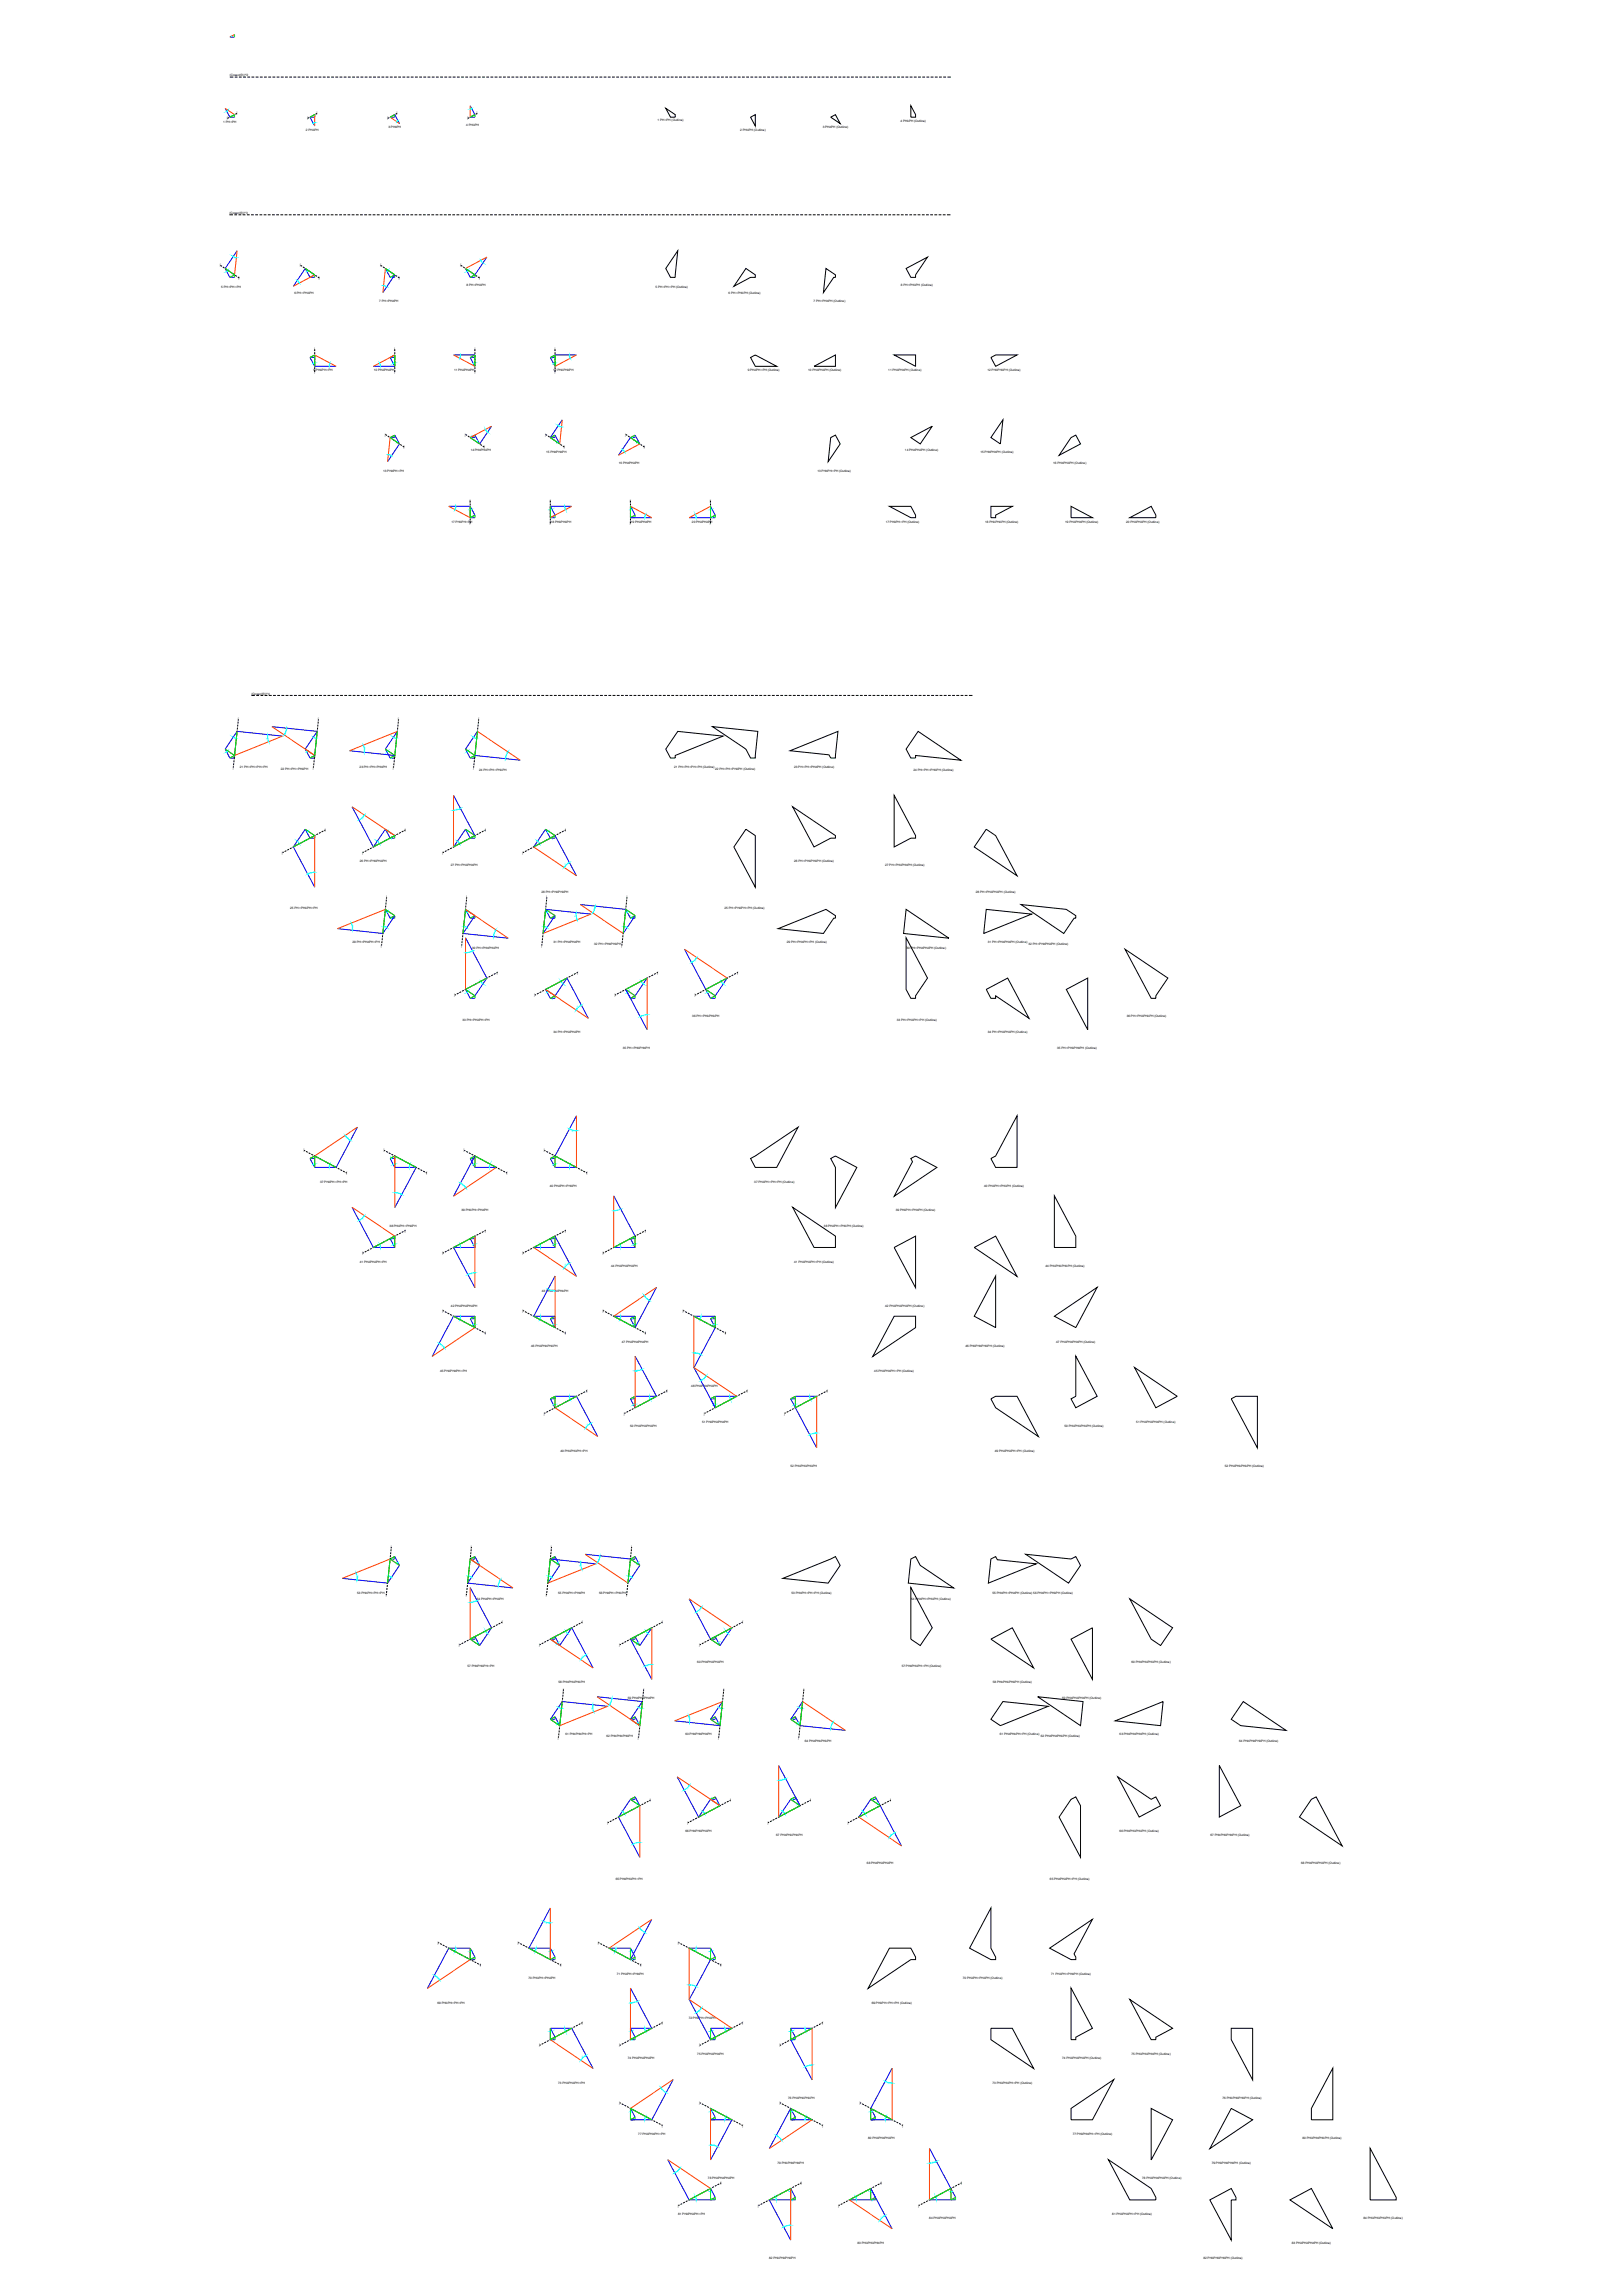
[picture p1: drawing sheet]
<svg xmlns="http://www.w3.org/2000/svg" width="841mm" height="1189mm" viewBox="0 0 841 1189" stroke-linecap="round" stroke-linejoin="round" font-family="sans-serif">
<defs><g id="words">
<g font-size="1.6">
<text x="119" y="40">(Cosec(Θ))^2</text>
<text x="122" y="59">⌡</text>
<text x="164" y="59">⌡</text>
<text x="205" y="59">⌡</text>
<text x="247" y="59">⌡</text>
<text x="116" y="64">1 PH∞PH</text>
<text x="117" y="62">⌠</text>
<text x="159" y="62">⌠</text>
<text x="200" y="62">⌠</text>
<text x="242" y="65">4 PHòPH</text>
<text x="242" y="62">⌠</text>
<text x="341" y="63">1 PH∞PH (Outline)</text>
<text x="467" y="63">4 PHòPH (Outline)</text>
<text x="159" y="68">2 PHóPH</text>
<text x="201" y="66">3 PHöPH</text>
<text x="384" y="68">2 PHóPH (Outline)</text>
<text x="426" y="66">3 PHöPH (Outline)</text>
<text x="119" y="111">(Cosec(Θ))^3</text>
<text x="114" y="138">⌠</text>
<text x="155" y="138">⌠</text>
<text x="197" y="138">⌠</text>
<text x="238" y="138">⌠</text>
<text x="115" y="149">5 PH∞PH∞PH</text>
<text x="124" y="145">⌡</text>
<text x="165" y="145">⌡</text>
<text x="207" y="145">⌡</text>
<text x="242" y="148">8 PH∞PHòPH</text>
<text x="248" y="145">⌡</text>
<text x="340" y="149">5 PH∞PH∞PH (Outline)</text>
<text x="467" y="148">8 PH∞PHòPH (Outline)</text>
<text x="153" y="152">6 PH∞PHóPH</text>
<text x="378" y="152">6 PH∞PHóPH (Outline)</text>
<text x="196" y="157">7 PH∞PHöPH</text>
<text x="422" y="157">7 PH∞PHöPH (Outline)</text>
<text x="163" y="182">⌡</text>
<text x="204" y="182">⌡</text>
<text x="246" y="182">⌡</text>
<text x="287" y="182">⌡</text>
<text x="162" y="192">9 PHóPH∞PH</text>
<text x="163" y="193">⌠</text>
<text x="194" y="192">10 PHóPHóPH</text>
<text x="204" y="193">⌠</text>
<text x="235" y="192">11 PHóPHöPH</text>
<text x="246" y="193">⌠</text>
<text x="287" y="192">12 PHóPHòPH</text>
<text x="287" y="193">⌠</text>
<text x="387" y="192">9 PHóPH∞PH (Outline)</text>
<text x="419" y="192">10 PHóPHóPH (Outline)</text>
<text x="460" y="192">11 PHóPHöPH (Outline)</text>
<text x="512" y="192">12 PHóPHòPH (Outline)</text>
<text x="199" y="226">⌡</text>
<text x="241" y="226">⌡</text>
<text x="282" y="226">⌡</text>
<text x="324" y="226">⌡</text>
<text x="209" y="232">⌠</text>
<text x="244" y="234">14 PHöPHóPH</text>
<text x="251" y="232">⌠</text>
<text x="292" y="232">⌠</text>
<text x="334" y="232">⌠</text>
<text x="469" y="234">14 PHöPHóPH (Outline)</text>
<text x="283" y="235">15 PHöPHöPH</text>
<text x="508" y="235">15 PHöPHöPH (Outline)</text>
<text x="198" y="245">13 PHöPH∞PH</text>
<text x="321" y="240">16 PHöPHòPH</text>
<text x="424" y="245">13 PHöPH∞PH (Outline)</text>
<text x="546" y="240">16 PHöPHòPH (Outline)</text>
<text x="243" y="260">⌠</text>
<text x="285" y="260">⌠</text>
<text x="326" y="260">⌠</text>
<text x="368" y="260">⌠</text>
<text x="234" y="271">17 PHòPH∞PH</text>
<text x="243" y="272">⌡</text>
<text x="285" y="272">⌡</text>
<text x="285" y="271">18 PHòPHóPH</text>
<text x="326" y="272">⌡</text>
<text x="327" y="271">19 PHòPHöPH</text>
<text x="359" y="271">20 PHòPHòPH</text>
<text x="368" y="272">⌡</text>
<text x="459" y="271">17 PHòPH∞PH (Outline)</text>
<text x="510" y="271">18 PHòPHóPH (Outline)</text>
<text x="552" y="271">19 PHòPHöPH (Outline)</text>
<text x="584" y="271">20 PHòPHòPH (Outline)</text>
<text x="130" y="360">(Cosec(Θ))^4</text>
<text x="123" y="373">⌠</text>
<text x="165" y="373">⌠</text>
<text x="206" y="373">⌠</text>
<text x="248" y="373">⌠</text>
<text x="120" y="398">⌡</text>
<text x="124" y="398">21 PH∞PH∞PH∞PH</text>
<text x="146" y="399">22 PH∞PH∞PHóPH</text>
<text x="162" y="398">⌡</text>
<text x="186" y="398">23 PH∞PH∞PHöPH</text>
<text x="203" y="398">⌡</text>
<text x="245" y="398">⌡</text>
<text x="248" y="400">24 PH∞PH∞PHòPH</text>
<text x="349" y="398">21 PH∞PH∞PH∞PH (Outline)</text>
<text x="371" y="399">22 PH∞PH∞PHóPH (Outline)</text>
<text x="411" y="398">23 PH∞PH∞PHöPH (Outline)</text>
<text x="473" y="400">24 PH∞PH∞PHòPH (Outline)</text>
<text x="168" y="431">⌡</text>
<text x="210" y="431">⌡</text>
<text x="251" y="431">⌡</text>
<text x="293" y="431">⌡</text>
<text x="146" y="442">⌠</text>
<text x="187" y="442">⌠</text>
<text x="229" y="442">⌠</text>
<text x="270" y="442">⌠</text>
<text x="186" y="447">26 PH∞PHóPHóPH</text>
<text x="234" y="449">27 PH∞PHóPHöPH</text>
<text x="412" y="447">26 PH∞PHóPHóPH (Outline)</text>
<text x="459" y="449">27 PH∞PHóPHöPH (Outline)</text>
<text x="200" y="466">⌡</text>
<text x="241" y="466">⌡</text>
<text x="281" y="463">28 PH∞PHóPHòPH</text>
<text x="283" y="466">⌡</text>
<text x="324" y="466">⌡</text>
<text x="506" y="463">28 PH∞PHóPHòPH (Outline)</text>
<text x="150" y="471">25 PH∞PHóPH∞PH</text>
<text x="375" y="471">25 PH∞PHóPH∞PH (Outline)</text>
<text x="183" y="489">29 PH∞PHöPH∞PH</text>
<text x="197" y="491">⌠</text>
<text x="239" y="491">⌠</text>
<text x="280" y="491">⌠</text>
<text x="287" y="489">31 PH∞PHöPHöPH</text>
<text x="308" y="490">32 PH∞PHöPHòPH</text>
<text x="322" y="491">⌠</text>
<text x="408" y="489">29 PH∞PHöPH∞PH (Outline)</text>
<text x="512" y="489">31 PH∞PHöPHöPH (Outline)</text>
<text x="533" y="490">32 PH∞PHöPHòPH (Outline)</text>
<text x="245" y="492">30 PH∞PHöPHóPH</text>
<text x="470" y="492">30 PH∞PHöPHóPH (Outline)</text>
<text x="257" y="505">⌠</text>
<text x="299" y="505">⌠</text>
<text x="340" y="505">⌠</text>
<text x="382" y="505">⌠</text>
<text x="235" y="516">⌡</text>
<text x="277" y="516">⌡</text>
<text x="318" y="516">⌡</text>
<text x="360" y="516">⌡</text>
<text x="359" y="527">36 PH∞PHòPHòPH</text>
<text x="584" y="527">36 PH∞PHòPHòPH (Outline)</text>
<text x="240" y="529">33 PH∞PHòPH∞PH</text>
<text x="465" y="529">33 PH∞PHòPH∞PH (Outline)</text>
<text x="287" y="536">34 PH∞PHòPHóPH</text>
<text x="512" y="536">34 PH∞PHòPHóPH (Outline)</text>
<text x="323" y="544">35 PH∞PHòPHöPH</text>
<text x="548" y="544">35 PH∞PHòPHöPH (Outline)</text>
<text x="157" y="597">⌡</text>
<text x="199" y="597">⌡</text>
<text x="240" y="597">⌡</text>
<text x="282" y="597">⌡</text>
<text x="179" y="609">⌠</text>
<text x="221" y="609">⌠</text>
<text x="262" y="609">⌠</text>
<text x="304" y="609">⌠</text>
<text x="166" y="613">37 PHóPH∞PH∞PH</text>
<text x="285" y="615">40 PHóPH∞PHòPH</text>
<text x="391" y="613">37 PHóPH∞PH∞PH (Outline)</text>
<text x="510" y="615">40 PHóPH∞PHòPH (Outline)</text>
<text x="239" y="628">39 PHóPH∞PHöPH</text>
<text x="464" y="628">39 PHóPH∞PHöPH (Outline)</text>
<text x="202" y="636">38 PHóPH∞PHóPH</text>
<text x="427" y="636">38 PHóPH∞PHóPH (Outline)</text>
<text x="210" y="638">⌡</text>
<text x="251" y="638">⌡</text>
<text x="293" y="638">⌡</text>
<text x="334" y="638">⌡</text>
<text x="187" y="650">⌠</text>
<text x="229" y="650">⌠</text>
<text x="270" y="650">⌠</text>
<text x="312" y="650">⌠</text>
<text x="186" y="654">41 PHóPHóPH∞PH</text>
<text x="317" y="656">44 PHóPHóPHòPH</text>
<text x="412" y="654">41 PHóPHóPH∞PH (Outline)</text>
<text x="542" y="656">44 PHóPHóPHòPH (Outline)</text>
<text x="281" y="669">43 PHóPHóPHöPH</text>
<text x="234" y="677">42 PHóPHóPHóPH</text>
<text x="459" y="677">42 PHóPHóPHóPH (Outline)</text>
<text x="229" y="680">⌠</text>
<text x="270" y="680">⌠</text>
<text x="312" y="680">⌠</text>
<text x="354" y="680">⌠</text>
<text x="251" y="692">⌡</text>
<text x="293" y="692">⌡</text>
<text x="322" y="696">47 PHóPHöPHöPH</text>
<text x="334" y="692">⌡</text>
<text x="376" y="692">⌡</text>
<text x="547" y="696">47 PHóPHöPHöPH (Outline)</text>
<text x="275" y="698">46 PHóPHöPHóPH</text>
<text x="500" y="698">46 PHóPHöPHóPH (Outline)</text>
<text x="228" y="711">45 PHóPHöPH∞PH</text>
<text x="453" y="711">45 PHóPHöPH∞PH (Outline)</text>
<text x="358" y="719">48 PHóPHöPHòPH</text>
<text x="304" y="721">⌠</text>
<text x="345" y="721">⌠</text>
<text x="387" y="721">⌠</text>
<text x="428" y="721">⌠</text>
<text x="282" y="733">⌡</text>
<text x="323" y="733">⌡</text>
<text x="364" y="737">51 PHóPHòPHöPH</text>
<text x="365" y="733">⌡</text>
<text x="406" y="733">⌡</text>
<text x="589" y="737">51 PHóPHòPHöPH (Outline)</text>
<text x="327" y="739">50 PHóPHòPHóPH</text>
<text x="552" y="739">50 PHóPHòPHóPH (Outline)</text>
<text x="291" y="752">49 PHóPHòPH∞PH</text>
<text x="516" y="752">49 PHóPHòPH∞PH (Outline)</text>
<text x="410" y="760">52 PHóPHòPHòPH</text>
<text x="635" y="760">52 PHóPHòPHòPH (Outline)</text>
<text x="202" y="802">⌡</text>
<text x="244" y="802">⌡</text>
<text x="285" y="802">⌡</text>
<text x="327" y="802">⌡</text>
<text x="185" y="826">53 PHöPH∞PH∞PH</text>
<text x="200" y="827">⌠</text>
<text x="241" y="827">⌠</text>
<text x="283" y="827">⌠</text>
<text x="289" y="826">55 PHöPH∞PHöPH</text>
<text x="310" y="826">56 PHöPH∞PHòPH</text>
<text x="324" y="827">⌠</text>
<text x="410" y="826">53 PHöPH∞PH∞PH (Outline)</text>
<text x="514" y="826">55 PHöPH∞PHöPH (Outline) 56 PHöPH∞PHòPH (Outline)</text>
<text x="247" y="829">54 PHöPH∞PHóPH</text>
<text x="472" y="829">54 PHöPH∞PHóPH (Outline)</text>
<text x="260" y="841">⌠</text>
<text x="301" y="841">⌠</text>
<text x="343" y="841">⌠</text>
<text x="384" y="841">⌠</text>
<text x="238" y="853">⌡</text>
<text x="279" y="853">⌡</text>
<text x="321" y="853">⌡</text>
<text x="362" y="853">⌡</text>
<text x="242" y="864">57 PHöPHóPH∞PH</text>
<text x="361" y="862">60 PHöPHóPHòPH</text>
<text x="467" y="864">57 PHöPHóPH∞PH (Outline)</text>
<text x="586" y="862">60 PHöPHóPHòPH (Outline)</text>
<text x="289" y="872">58 PHöPHóPHóPH</text>
<text x="514" y="872">58 PHöPHóPHóPH (Outline)</text>
<text x="292" y="876">⌠</text>
<text x="325" y="880">59 PHöPHóPHöPH</text>
<text x="333" y="876">⌠</text>
<text x="375" y="876">⌠</text>
<text x="416" y="876">⌠</text>
<text x="550" y="880">59 PHöPHóPHöPH (Outline)</text>
<text x="293" y="899">61 PHöPHöPH∞PH</text>
<text x="355" y="899">63 PHöPHöPHöPH</text>
<text x="518" y="899">61 PHöPHöPH∞PH (Outline)</text>
<text x="580" y="899">63 PHöPHöPHöPH (Outline)</text>
<text x="289" y="901">⌡</text>
<text x="314" y="900">62 PHöPHöPHóPH</text>
<text x="330" y="901">⌡</text>
<text x="372" y="901">⌡</text>
<text x="413" y="901">⌡</text>
<text x="417" y="903">64 PHöPHöPHòPH</text>
<text x="539" y="900">62 PHöPHöPHóPH (Outline)</text>
<text x="642" y="903">64 PHöPHöPHòPH (Outline)</text>
<text x="337" y="933">⌡</text>
<text x="378" y="933">⌡</text>
<text x="420" y="933">⌡</text>
<text x="461" y="933">⌡</text>
<text x="314" y="945">⌠</text>
<text x="356" y="945">⌠</text>
<text x="397" y="945">⌠</text>
<text x="439" y="945">⌠</text>
<text x="355" y="950">66 PHöPHòPHóPH</text>
<text x="402" y="952">67 PHöPHòPHöPH</text>
<text x="580" y="950">66 PHöPHòPHóPH (Outline)</text>
<text x="627" y="952">67 PHöPHòPHöPH (Outline)</text>
<text x="449" y="966">68 PHöPHòPHòPH</text>
<text x="674" y="966">68 PHöPHòPHòPH (Outline)</text>
<text x="319" y="974">65 PHöPHòPH∞PH</text>
<text x="544" y="974">65 PHöPHòPH∞PH (Outline)</text>
<text x="227" y="1007">⌠</text>
<text x="268" y="1007">⌠</text>
<text x="310" y="1007">⌠</text>
<text x="351" y="1007">⌠</text>
<text x="249" y="1019">⌡</text>
<text x="290" y="1019">⌡</text>
<text x="332" y="1019">⌡</text>
<text x="373" y="1019">⌡</text>
<text x="274" y="1025">70 PHòPH∞PHóPH</text>
<text x="320" y="1023">71 PHòPH∞PHöPH</text>
<text x="499" y="1025">70 PHòPH∞PHóPH (Outline)</text>
<text x="545" y="1023">71 PHòPH∞PHöPH (Outline)</text>
<text x="227" y="1038">69 PHòPH∞PH∞PH</text>
<text x="452" y="1038">69 PHòPH∞PH∞PH (Outline)</text>
<text x="301" y="1049">⌠</text>
<text x="343" y="1049">⌠</text>
<text x="357" y="1046">72 PHòPH∞PHòPH</text>
<text x="384" y="1049">⌠</text>
<text x="426" y="1049">⌠</text>
<text x="279" y="1061">⌡</text>
<text x="321" y="1061">⌡</text>
<text x="362" y="1061">⌡</text>
<text x="404" y="1061">⌡</text>
<text x="325" y="1067">74 PHòPHóPHóPH</text>
<text x="361" y="1065">75 PHòPHóPHöPH</text>
<text x="550" y="1067">74 PHòPHóPHóPH (Outline)</text>
<text x="586" y="1065">75 PHòPHóPHöPH (Outline)</text>
<text x="289" y="1080">73 PHòPHóPH∞PH</text>
<text x="514" y="1080">73 PHòPHóPH∞PH (Outline)</text>
<text x="321" y="1090">⌡</text>
<text x="362" y="1090">⌡</text>
<text x="404" y="1090">⌡</text>
<text x="408" y="1088">76 PHòPHóPHòPH</text>
<text x="445" y="1090">⌡</text>
<text x="633" y="1088">76 PHòPHóPHòPH (Outline)</text>
<text x="343" y="1102">⌠</text>
<text x="384" y="1102">⌠</text>
<text x="426" y="1102">⌠</text>
<text x="467" y="1102">⌠</text>
<text x="331" y="1106">77 PHòPHöPH∞PH</text>
<text x="450" y="1108">80 PHòPHöPHòPH</text>
<text x="556" y="1106">77 PHòPHöPH∞PH (Outline)</text>
<text x="675" y="1108">80 PHòPHöPHòPH (Outline)</text>
<text x="403" y="1121">79 PHòPHöPHöPH</text>
<text x="628" y="1121">79 PHòPHöPHöPH (Outline)</text>
<text x="367" y="1129">78 PHòPHöPHóPH</text>
<text x="373" y="1132">⌡</text>
<text x="415" y="1132">⌡</text>
<text x="456" y="1132">⌡</text>
<text x="498" y="1132">⌡</text>
<text x="592" y="1129">78 PHòPHöPHóPH (Outline)</text>
<text x="351" y="1144">⌠</text>
<text x="393" y="1144">⌠</text>
<text x="434" y="1144">⌠</text>
<text x="476" y="1144">⌠</text>
<text x="351" y="1148">81 PHòPHòPH∞PH</text>
<text x="482" y="1150">84 PHòPHòPHòPH</text>
<text x="576" y="1148">81 PHòPHòPH∞PH (Outline)</text>
<text x="707" y="1150">84 PHòPHòPHòPH (Outline)</text>
<text x="444" y="1163">83 PHòPHòPHöPH</text>
<text x="669" y="1163">83 PHòPHòPHöPH (Outline)</text>
<text x="399" y="1171">82 PHòPHòPHóPH</text>
<text x="624" y="1171">82 PHòPHòPHóPH (Outline)</text>
</g>
<g font-size=".9" fill="#0ff">
<text x="139" y="383" transform="rotate(-99 139 383)">28°</text>
<text x="148" y="380" transform="rotate(-72 148 380)">28°</text>
<text x="189" y="387" transform="rotate(83 189 387)">28°</text>
<text x="262" y="391" transform="rotate(111 262 391)">28°</text>
<text x="188" y="424" transform="rotate(139 188 424)">28°</text>
<text x="236" y="420" transform="rotate(-14 236 420)">28°</text>
<text x="293" y="448" transform="rotate(-41 293 448)">28°</text>
<text x="162" y="452" transform="rotate(166 162 452)">28°</text>
<text x="308" y="472" transform="rotate(-70 308 472)">28°</text>
<text x="183" y="480" transform="rotate(81 183 480)">28°</text>
<text x="298" y="475" transform="rotate(-99 298 475)">28°</text>
<text x="256" y="483" transform="rotate(110 256 483)">28°</text>
<text x="242" y="494" transform="rotate(-15 242 494)">28°</text>
<text x="360" y="497" transform="rotate(139 360 497)">28°</text>
<text x="299" y="522" transform="rotate(-42 299 522)">28°</text>
<text x="334" y="526" transform="rotate(166 334 526)">28°</text>
<text x="297" y="586" transform="rotate(-167 297 586)">28°</text>
<text x="179" y="590" transform="rotate(41 179 590)">28°</text>
<text x="241" y="615" transform="rotate(-138 241 615)">28°</text>
<text x="206" y="618" transform="rotate(14 206 618)">28°</text>
<text x="319" y="628" transform="rotate(-15 319 628)">28°</text>
<text x="188" y="631" transform="rotate(139 188 631)">28°</text>
<text x="245" y="660" transform="rotate(167 245 660)">28°</text>
<text x="293" y="656" transform="rotate(-41 293 656)">28°</text>
<text x="286" y="669" transform="rotate(-167 286 669)">28°</text>
<text x="334" y="673" transform="rotate(42 334 673)">28°</text>
<text x="230" y="698" transform="rotate(-138 230 698)">28°</text>
<text x="361" y="701" transform="rotate(14 361 701)">28°</text>
<text x="330" y="711" transform="rotate(-13 330 711)">28°</text>
<text x="365" y="714" transform="rotate(138 365 714)">28°</text>
<text x="304" y="739" transform="rotate(-41 304 739)">28°</text>
<text x="422" y="743" transform="rotate(167 422 743)">28°</text>
<text x="310" y="809" transform="rotate(-72 310 809)">28°</text>
<text x="301" y="812" transform="rotate(-99 301 812)">28°</text>
<text x="185" y="816" transform="rotate(83 185 816)">28°</text>
<text x="259" y="820" transform="rotate(110 259 820)">28°</text>
<text x="245" y="831" transform="rotate(-13 245 831)">28°</text>
<text x="363" y="834" transform="rotate(138 363 834)">28°</text>
<text x="302" y="859" transform="rotate(-41 302 859)">28°</text>
<text x="336" y="863" transform="rotate(165 336 863)">28°</text>
<text x="307" y="886" transform="rotate(-97 307 886)">28°</text>
<text x="317" y="883" transform="rotate(-70 317 883)">28°</text>
<text x="357" y="890" transform="rotate(83 357 890)">28°</text>
<text x="431" y="893" transform="rotate(108 431 893)">28°</text>
<text x="405" y="923" transform="rotate(-15 405 923)">28°</text>
<text x="357" y="926" transform="rotate(138 357 926)">28°</text>
<text x="461" y="951" transform="rotate(-42 461 951)">28°</text>
<text x="330" y="955" transform="rotate(167 330 955)">28°</text>
<text x="284" y="997" transform="rotate(-166 284 997)">28°</text>
<text x="332" y="1000" transform="rotate(41 332 1000)">28°</text>
<text x="227" y="1025" transform="rotate(-139 227 1025)">28°</text>
<text x="358" y="1029" transform="rotate(13 358 1029)">28°</text>
<text x="328" y="1038" transform="rotate(-15 328 1038)">28°</text>
<text x="363" y="1042" transform="rotate(138 363 1042)">28°</text>
<text x="302" y="1067" transform="rotate(-43 302 1067)">28°</text>
<text x="419" y="1070" transform="rotate(166 419 1070)">28°</text>
<text x="461" y="1080" transform="rotate(-167 461 1080)">28°</text>
<text x="343" y="1083" transform="rotate(42 343 1083)">28°</text>
<text x="404" y="1108" transform="rotate(-138 404 1108)">28°</text>
<text x="369" y="1112" transform="rotate(14 369 1112)">28°</text>
<text x="483" y="1121" transform="rotate(-14 483 1121)">28°</text>
<text x="352" y="1125" transform="rotate(139 352 1125)">28°</text>
<text x="457" y="1150" transform="rotate(-41 457 1150)">28°</text>
<text x="408" y="1153" transform="rotate(167 408 1153)">28°</text>
</g>
<g font-size=".4" fill="#0ff">
<text x="122" y="134" transform="rotate(-160 122 134)">28°</text>
<text x="249" y="135" transform="rotate(48 249 135)">28°</text>
<text x="155" y="146" transform="rotate(-132 155 146)">28°</text>
<text x="199" y="148" transform="rotate(20 199 148)">28°</text>
<text x="239" y="185" transform="rotate(-75 239 185)">28°</text>
<text x="295" y="185" transform="rotate(-101 295 185)">28°</text>
<text x="171" y="189" transform="rotate(102 171 189)">28°</text>
<text x="197" y="189" transform="rotate(78 197 189)">28°</text>
<text x="290" y="221" transform="rotate(-160 290 221)">28°</text>
<text x="252" y="223" transform="rotate(48 252 223)">28°</text>
<text x="323" y="234" transform="rotate(-129 323 234)">28°</text>
<text x="202" y="236" transform="rotate(23 202 236)">28°</text>
<text x="236" y="264" transform="rotate(-78 236 264)">28°</text>
<text x="293" y="264" transform="rotate(-106 293 264)">28°</text>
<text x="334" y="267" transform="rotate(101 334 267)">28°</text>
<text x="361" y="267" transform="rotate(75 361 267)">28°</text>
<text x="122" y="383" transform="rotate(-160 122 383)">28°</text>
<text x="163" y="383" transform="rotate(-160 163 383)">28°</text>
<text x="205" y="383" transform="rotate(-160 205 383)">28°</text>
<text x="246" y="383" transform="rotate(-160 246 383)">28°</text>
<text x="155" y="437" transform="rotate(-132 155 437)">28°</text>
<text x="196" y="437" transform="rotate(-132 196 437)">28°</text>
<text x="238" y="437" transform="rotate(-129 238 437)">28°</text>
<text x="279" y="437" transform="rotate(-132 279 437)">28°</text>
<text x="199" y="480" transform="rotate(20 199 480)">28°</text>
<text x="241" y="480" transform="rotate(20 241 480)">28°</text>
<text x="282" y="480" transform="rotate(21 282 480)">28°</text>
<text x="324" y="480" transform="rotate(20 324 480)">28°</text>
<text x="249" y="509" transform="rotate(48 249 509)">28°</text>
<text x="291" y="509" transform="rotate(48 291 509)">28°</text>
<text x="332" y="509" transform="rotate(48 332 509)">28°</text>
<text x="374" y="509" transform="rotate(48 374 509)">28°</text>
<text x="171" y="604" transform="rotate(102 171 604)">28°</text>
<text x="212" y="604" transform="rotate(106 212 604)">28°</text>
<text x="254" y="604" transform="rotate(106 254 604)">28°</text>
<text x="295" y="604" transform="rotate(102 295 604)">28°</text>
<text x="197" y="645" transform="rotate(78 197 645)">28°</text>
<text x="239" y="645" transform="rotate(74 239 645)">28°</text>
<text x="280" y="645" transform="rotate(78 280 645)">28°</text>
<text x="322" y="645" transform="rotate(78 322 645)">28°</text>
<text x="239" y="683" transform="rotate(-74 239 683)">28°</text>
<text x="280" y="683" transform="rotate(-78 280 683)">28°</text>
<text x="322" y="683" transform="rotate(-78 322 683)">28°</text>
<text x="363" y="683" transform="rotate(-74 363 683)">28°</text>
<text x="295" y="725" transform="rotate(-102 295 725)">28°</text>
<text x="337" y="725" transform="rotate(-106 337 725)">28°</text>
<text x="378" y="725" transform="rotate(-106 378 725)">28°</text>
<text x="420" y="725" transform="rotate(-102 420 725)">28°</text>
<text x="202" y="817" transform="rotate(20 202 817)">28°</text>
<text x="243" y="817" transform="rotate(20 243 817)">28°</text>
<text x="285" y="817" transform="rotate(20 285 817)">28°</text>
<text x="326" y="817" transform="rotate(20 326 817)">28°</text>
<text x="252" y="846" transform="rotate(48 252 846)">28°</text>
<text x="293" y="846" transform="rotate(48 293 846)">28°</text>
<text x="335" y="846" transform="rotate(48 335 846)">28°</text>
<text x="376" y="846" transform="rotate(48 376 846)">28°</text>
<text x="290" y="885" transform="rotate(-160 290 885)">28°</text>
<text x="332" y="885" transform="rotate(-160 332 885)">28°</text>
<text x="373" y="885" transform="rotate(-160 373 885)">28°</text>
<text x="415" y="885" transform="rotate(-160 415 885)">28°</text>
<text x="323" y="939" transform="rotate(-129 323 939)">28°</text>
<text x="365" y="939" transform="rotate(-132 365 939)">28°</text>
<text x="406" y="939" transform="rotate(-132 406 939)">28°</text>
<text x="448" y="939" transform="rotate(-132 448 939)">28°</text>
<text x="236" y="1011" transform="rotate(-78 236 1011)">28°</text>
<text x="278" y="1011" transform="rotate(-74 278 1011)">28°</text>
<text x="319" y="1011" transform="rotate(-78 319 1011)">28°</text>
<text x="361" y="1011" transform="rotate(-74 361 1011)">28°</text>
<text x="293" y="1052" transform="rotate(-105 293 1052)">28°</text>
<text x="334" y="1052" transform="rotate(-101 334 1052)">28°</text>
<text x="376" y="1052" transform="rotate(-105 376 1052)">28°</text>
<text x="417" y="1052" transform="rotate(-105 417 1052)">28°</text>
<text x="334" y="1097" transform="rotate(101 334 1097)">28°</text>
<text x="376" y="1097" transform="rotate(105 376 1097)">28°</text>
<text x="417" y="1097" transform="rotate(105 417 1097)">28°</text>
<text x="459" y="1097" transform="rotate(101 459 1097)">28°</text>
<text x="361" y="1139" transform="rotate(74 361 1139)">28°</text>
<text x="402" y="1139" transform="rotate(74 402 1139)">28°</text>
<text x="444" y="1139" transform="rotate(78 444 1139)">28°</text>
<text x="485" y="1139" transform="rotate(74 485 1139)">28°</text>
</g>
</g></defs>
<!-- layer: BASE -->
<g fill="none" stroke="#00f" stroke-width=".52">
<path d="M119 19h3M117 56l2 5h3M205 59l2 5M244 55l2 4M163 61h-2l2 4M202 61h3M244 61h2M123 130l-6 9 2 5h3M200 139l2 5h3M241 139l3 5h2M252 133l-6 9M163 144h-2l-3-5-6 9"/>
<path d="M205 142l-7 10M163 185h-2l2 5h11M205 185h-3l3 5h-12M235 184h11M246 185h-2l2 5M288 185h-3l3 5M288 184h11M291 218l-6 9h3M202 227h3M205 225l2 5-6 9M244 227h2M255 221l-6 9-3-5"/>
<path d="M288 225l2 5M329 227h-2l-7 9M329 225l3 5M233 262h11l2 5M244 268h2M285 268h3M296 262h-11l3 5M327 268h11M327 262l2 5M357 268h14M368 262l3 5M141 377l23 2-6 9 3 5h2"/>
<path d="M206 379l-6 9 2 5h3M247 379l-6 9 3 5h2M146 381l-23-2-6 9 2 5h3M181 389l24 3M246 392l24 2M182 418l11 21 7-9 2 4h3M235 412l11 21M163 434h-2l-3-4-6 9 11 21M246 434h-2l-3-4-6 9M288 434h-3l-2-4-6 9M288 433l11 21M200 471l2 5h3"/>
<path d="M205 475l-7 9-23-3M241 471l3 5h2M246 475l-6 9 23 2M288 475l-7 9M301 469l23 2 3 5h2M306 474l-23-3 2 5h3M329 475l-6 9M241 486l11 21-6 9M355 492l13 25h3M241 513l3 4h2M283 513l2 4h3M288 516l6-9 11 21"/>
<path d="M329 517h-2l-3-4 11 21M335 507l-6 9M377 507l-6 9M299 578l-11 21M185 584l-11 21h-11l-2-5h2M246 599l-11 21M205 600h-3l3 5h11l-11 21M246 600h-2l2 5h11M288 600h-3l3 5h11M318 620l11 21M182 626l11 21h12l-3-5h3M246 642h-2l2 5h-11l11 20"/>
<path d="M288 642h-3l3 5h-11M288 641l11 20M329 642h-2l2 5h-11M288 661l-11 21h11M340 667l-11 21-2-5h2M246 683h-2l2 5M246 682h-11l-11 21M288 683h-3l3 5M318 682h11M360 682h11M371 683h-3l3 5-11 21M329 703l11 21h-11"/>
<path d="M360 709l11 21-3-5h3M288 725h-3l3 5M288 724h11l11 21M329 725h-2l2 5M371 724h11M412 725h-2l13 25M412 724h11M202 808h3M205 807l2 4-6 9-24-2M244 808h2M246 807l3 4-7 9 24 3M288 808h-3l24 2"/>
<path d="M288 807l2 4-6 9M303 806l26 2M329 807l3 4-7 9M244 823l11 21-6 9-3-5M357 829l11 20h3M244 849h2M285 849h3M288 848l2 5 6-9 11 20M329 849h-2l11 21M338 844l-6 9-3-5M379 844l-6 9-2-5M309 879l24 3-6 9h2"/>
<path d="M288 890l2 4M315 884l-24-2-6 9h3M329 890l3 4M371 890l2 4-23-2M374 882l-6 9h3M412 890l3 4 23 3M416 882l-6 9h2M403 915l12 21-3-5M329 933h-2l-7 9 12 21M329 931l3 5M351 921l11 21 6-9h3M371 931l2 5"/>
<path d="M412 933h-2l-7 9M454 933h-3l-6 9M454 931l13 26M285 989l-11 21h11l3 4M338 995l-11 21h2M244 1016h2M246 1014l-2-4h-11l-12 21M285 1016h3M316 1010h11l2 4M357 1010h11l3 4M371 1016h-3l-11 20M327 1030l11 21h-11l2 5"/>
<path d="M357 1036l11 21h3M285 1057h3M288 1056l-3-5h11l11 21M327 1057h2M379 1051h-11l3 5M412 1057h-2l11 21M421 1051h-11l2 5M349 1078l-11 21h-11M462 1072l-11 21 3 4M327 1093l2 4M368 1099h11l-11 20M368 1093l3 4"/>
<path d="M410 1099h11M412 1097l-2-4-11 21M451 1099h11M346 1119l11 21h14M482 1113l13 26M368 1134l3 5M410 1134l2 5M454 1139l-3-5 11 21M412 1140h-13l11 21M440 1140h14M482 1140h13"/>
</g>
<!-- layer: HYPOTENUSE -->
<g fill="none" stroke="#ff3f00" stroke-width=".52">
<path d="M122 18l-3 1M117 56l5 3-3 2M205 59l-3 2 5 3M244 55v6l2-2M161 61l2-2v6M117 139l5 3M123 130l-1 12M158 139l5 3-11 6M252 133l-11 6 5 3-2 2M122 142l-3 2M202 144l3-2-5-3-2 13M163 184v6"/>
<path d="M163 184l-2 1M163 184l11 6M205 184l-3 1M205 184v6M205 184l-12 6M235 184l11 6v-6l-2 1M299 184l-11 6v-6l-3 1M291 218l-1 12-5-3 3-2M202 227l5 3M202 227l-1 12M205 225l-3 2M244 227l5 3"/>
<path d="M246 225l-2 2M255 221l-11 6M329 225l-2 2 5 3-12 6M233 262l11 6M244 262v6M246 267l-2 1M285 262v6l11-6M329 267l-2 1v-6l11 6M371 267l-3 1v-6l-11 6M123 379l-1 13M141 377l22 15M164 379l-1 13"/>
<path d="M117 388l5 4M122 392l-3 1M146 381l-24 11M163 392l-2 1M181 389l25-10-1 13M200 388l5 4M205 392l-3 1M241 388l5 4M246 392l-2 1M246 392l1-13 23 15M182 418l23 15M235 412v27l11-6-5-3"/>
<path d="M158 430l5 3M163 433v27M163 433l-11 6M200 430l5 3M205 433l-3 1M205 433l-12 6M283 430l5 3-11 6 22 15M200 471l5 4-3 1M200 471l-2 13M200 471l-25 10M246 475l-2 1M301 469l22 15 1-13 5 4-2 1"/>
<path d="M306 474l-25 10 2-13 5 4-3 1M240 484l1-13 22 15M241 486v27M355 492l22 15-11 6 5 3-3 1M241 513l5 3-2 1M252 507l-11 6M283 513l5 3-3 1M283 513l22 15M294 507l-11 6M327 517l2-1-5-3 11-6v27M299 578v27l-11-6M163 599v6"/>
<path d="M163 599l-2 1M163 599l11 6M185 584l-22 15M205 599v27M205 599l-3 1M205 599l11 6M246 599v6M246 599l-2 1M246 599l11 6-22 15M288 599v6M288 599l-3 1M318 620v27l11-6"/>
<path d="M182 626l23 15M205 641v6M205 641l-3 1M205 641l-12 6M235 647l11-6v26M288 647v-6l-11 6 22 14M329 641l-2 1M329 641v6M288 661v27l-11-6M340 667l-22 15 11 6v-6l-2 1M235 682l11 6M244 683l2-1v6"/>
<path d="M246 688l-22 15M288 682l-3 1M368 683l3-1v6l-11-6v27M329 703v27l11-6M360 709l22 15-11 6v-6l-3 1M285 725l3-1v6M288 730l22 15M299 724l-11 6M329 724l-2 1M410 725l2-1v6l11-6v26M202 808l-1 12M202 808l5 3"/>
<path d="M202 808l-25 10M205 807l-3 1M244 808l5 3M244 808l-2 12M244 808l22 15M246 807l-2 1M285 808l5 3M285 808l-1 12 25-10M288 807l-3 1M303 806l22 14 2-12M327 808l5 3M329 807l-2 1"/>
<path d="M244 823v26M357 829l22 15-11 5 5 4M244 849l5 4M255 844l-11 5M285 849l5 4M285 849l22 15M296 844l-11 5M327 849l5 4M327 849l11-5v26M329 848l-2 1M309 879l23 15 1-12M288 890l-3 1 5 3"/>
<path d="M291 882l-1 12M315 884l-25 10M329 890l-2 1M371 890l-3 1 5 3 1-12-24 10M412 890l-2 1 5 3 1-12 22 15M403 915v27l12-6-5-3 2-2M329 931l-2 2 5 3M332 936l-12 6M332 936v27M351 921l22 15-11 6M371 931l-3 2M454 931l-3 2 5 3-11 6 22 15"/>
<path d="M285 989v27M338 995l-22 15 11 6M233 1010l11 6M244 1010v6M244 1016l-23 15M246 1014l-2 2M274 1010l11 6M288 1014l-3 2M327 1010v6M329 1014l-2 2M368 1010v6M368 1016l-11-6v26"/>
<path d="M371 1014l-3 2M327 1030v27M357 1036l22 15-11 6M285 1051v6M285 1057l22 15M288 1056l-3 1M296 1051l-11 6M329 1056l-2 1M338 1051l-11 6M368 1051v6M371 1056l-3 1M410 1051v6"/>
<path d="M410 1057l11-6v27M412 1056l-2 1M349 1078l-22 15M462 1072v27l-11-6v6l3-2M327 1093v6l2-2M327 1093l11 6M371 1097l-3 2M379 1099l-11-6v26M412 1097l-2 2v-6l11 6-22 15M346 1119l22 15M482 1113v27l11-6v6l2-1M368 1134v6l3-1"/>
<path d="M368 1134l-11 6M412 1139l-2 1M454 1139l-3 1v-6l-11 6 22 15M399 1140l11-6v27"/>
</g>
<!-- layer: PERPENDICULAR -->
<g fill="none" stroke="#0f0" stroke-width=".52">
<path d="M122 18v1M119 61l3-2v2M161 61l2-2v2M202 61l3-2v2M244 61l2-2v2M117 139l5 3M158 139l5 3M200 139l5 3M241 139l5 3M122 142v2M122 142l-3 2M163 142v2"/>
<path d="M163 142l-2 2M205 142v2M205 142l-3 2M246 142v2M246 142l-2 2M161 185l2-1v6M202 185l3-1v6M244 185l2-1v6M285 185l3-1v6M205 227v-2l-3 2 5 3M246 227v-2l-2 2 5 3M288 227v-2l-3 2 5 3"/>
<path d="M329 227v-2l-2 2 5 3M244 262v6l2-1v1M285 262v6l3-1v1M327 262v6l2-1v1M368 262v6l3-1v1M123 379l-1 13M164 379l-1 13M206 379l-1 13M247 379l-1 13M117 388l5 4M122 392v1M122 392l-3 1"/>
<path d="M158 388l5 4M163 392v1M163 392l-2 1M200 388l5 4M205 392v1M205 392l-3 1M241 388l5 4M246 392v1M246 392l-2 1M158 430l5 3M163 433v1M163 433l-11 6"/>
<path d="M200 430l5 3M205 433v1M205 433l-3 1M205 433l-12 6M241 430l5 3M246 433v1M246 433l-11 6M283 430l5 3M288 433v1M288 433l-11 6M205 475v1M205 475l-3 1"/>
<path d="M205 475l-5-4-2 13M246 475v1M246 475l-2 1M246 475l-5-4-1 13M288 475v1M288 475l-3 1M288 475l-5-4-2 13M329 475v1M329 475l-2 1M329 475l-5-4-1 13M246 516v1M246 516l-2 1"/>
<path d="M252 507l-11 6 5 3M288 516v1M288 516l-3 1M294 507l-11 6 5 3M329 516v1M329 516l-2 1M335 507l-11 6 5 3M371 516v1M371 516l-3 1M377 507l-11 6 5 3M163 599v6M163 599l-2 1"/>
<path d="M163 599l11 6M205 599v6M205 599l-3 1M205 599l11 6M246 599v6M246 599l-2 1M246 599l11 6M288 599v6M288 599l-3 1M288 599l11 6M205 641v6M205 641l-3 1"/>
<path d="M205 641l-12 6M235 647l11-6v6M277 647l11-6v6M329 641v6M329 641l-2 1M329 641l-11 6M235 682l11 6v-6l-2 1M277 682l11 6v-6l-3 1M318 682l11 6v-6l-2 1M360 682l11 6v-6l-3 1M299 724l-11 6v-6l-3 1M340 724l-11 6v-6l-2 1"/>
<path d="M382 724l-11 6v-6l-3 1M423 724l-11 6v-6l-2 1M202 808l3-1v1M202 808l-1 12M202 808l5 3M244 808l2-1v1M244 808l5 3M244 808l-2 12M285 808l3-1v1M285 808l5 3M285 808l-1 12M327 808l2-1v1"/>
<path d="M327 808l5 3M327 808l-2 12M246 848v1M255 844l-11 5 5 4M288 848v1M296 844l-11 5 5 4M327 849l2-1v1M327 849l5 4M338 844l-11 5M371 848v1M379 844l-11 5 5 4M291 882l-1 12-5-3 3-1v1"/>
<path d="M333 882l-1 12-5-3 2-1v1M374 882l-1 12-5-3 3-1v1M416 882l-1 12-5-3 2-1v1M329 933v-2l-2 2 5 3-12 6M371 933v-2l-3 2 5 3-11 6M412 933v-2l-2 2 5 3-12 6M454 933v-2l-3 2 5 3-11 6M233 1010l11 6M244 1016l2-2v2M244 1010v6M274 1010l11 6M285 1016l3-2v2"/>
<path d="M285 1010v6M316 1010l11 6M327 1016l2-2v2M327 1010v6M357 1010l11 6M368 1016l3-2v2M368 1010v6M285 1057l3-1v1M285 1051v6M296 1051l-11 6M327 1057l2-1v1M327 1051v6"/>
<path d="M338 1051l-11 6M368 1057l3-1v1M368 1051v6M379 1051l-11 6M410 1057l2-1v1M410 1051v6M421 1051l-11 6M329 1099v-2l-2 2v-6l11 6M371 1099v-2l-3 2v-6l11 6M412 1099v-2l-2 2v-6l11 6M454 1099v-2l-3 2v-6l11 6M357 1140l11-6v6l3-1v1"/>
<path d="M399 1140l11-6v6l2-1v1M440 1140l11-6v6l3-1v1M482 1140l11-6v6l2-1v1"/>
</g>
<!-- layer: 0 -->
<g fill="none" stroke="#0ff" stroke-width=".52">
<path d="M120 19h.1M118 57v1M244 56h.1M120 60v1M161 60v1M163 64h-1M203 60v1M206 63h.1M244 60v1M121 133h1M249 135l1 1M118 140v1"/>
<path d="M120 143v1M154 145l1 1M160 140l-1 1M161 143v1M199 148h1M201 140v1M203 143v1M243 140l-1 1M244 143v1M161 185h.1M163 188h-1M171 188v2"/>
<path d="M197 188v2M203 185h.1M204 188h.1M239 184l-1 1M244 185h.1M246 188h-1M286 185h.1M288 188h-1M295 184v1M201 236h2M203 226v1M206 229h.1"/>
<path d="M244 226v1M248 229h-1M252 223l1 1M286 226v1M289 229h.1M290 221h1M323 233l1 1M327 226l1 1M331 229h-1M236 263v1M244 264h.1M244 268h.1"/>
<path d="M286 264h-1M286 268h.1M293 263v1M327 264h.1M327 268h1M334 267v1M360 267l1 1M369 264h-1M369 268h.1M149 378l-1 2M118 389v1M120 393h.1"/>
<path d="M121 382l1 1M139 381v3M160 389l-1 1M161 393h.1M163 382l1 1M188 387l1 2M201 389v1M203 393h.1M204 382l1 1M243 389l-1 1M244 393h.1M246 382l1 1"/>
<path d="M263 390l-1 3M238 419l-2 1M154 436l1 1M160 431h-1M161 434h.1M189 423l-2 2M196 436l1 1M201 431h.1M203 434h.1M237 436l1 1M243 431h-1M244 434h.1"/>
<path d="M279 436l1 1M284 431h.1M286 434h.1M163 452l-3 1M295 447l-2 2M182 479l1 3M201 472v1M203 476h.1M243 472l-1 1M244 476h.1M284 472v1M286 476h.1"/>
<path d="M299 473v3M308 470l-1 3M326 472l-1 1M327 476h1M199 480l1 1M241 480l1 1M244 493l-2 1M257 482l-1 3M282 480l1 1M324 480l1 1M361 497l-2 1M243 514h-1"/>
<path d="M244 517h.1M249 509l1 1M284 514h.1M286 517h.1M291 509l1 1M326 514h-1M327 517h1M332 509l1 1M367 514h.1M369 517h.1M374 509l1 1M301 521l-2 2"/>
<path d="M335 526l-3 1M179 589l2 2M296 585l2 1M161 600h.1M163 603h-1M171 604v1M203 600h.1M204 603h.1M205 618l3 1M212 604v1M239 613l2 2M244 600h.1"/>
<path d="M246 603h-1M254 604v1M286 600h.1M288 603h-1M295 604v1M189 630l-2 2M321 627h-2M197 645v1M203 642h.1M204 645h.1M238 645l1 1M244 642h.1"/>
<path d="M246 660h-3M246 645h-1M280 645v1M286 642h.1M288 645h-1M295 655l-2 2M321 645l1 1M327 642h1M329 645h-1M285 668l2 1M334 672l2 2M228 696l2 2"/>
<path d="M239 682l-1 2M244 683h.1M246 686h-1M280 682v2M286 683h.1M288 686h-1M322 682l-1 2M327 683h1M329 686h-1M363 682v2M369 683h.1M371 686h-1"/>
<path d="M332 710h-2M360 701l3 1M366 713l-2 2M286 725h.1M288 728h-1M295 724v1M306 738l-2 2M327 725h1M329 728h-1M337 724v1M369 725h.1M371 728h-1"/>
<path d="M378 724v1M410 725h1M412 728h-1M420 724v1M423 743h-3M185 816v2M201 817h2M203 808h.1M206 810h.1M243 817h1M244 808h.1M248 810h-1"/>
<path d="M259 819l-1 3M285 817h1M286 808h.1M289 810h.1M301 810v3M311 807l-1 2M326 817h1M327 808h1M331 810h-1M247 830h-3M363 833l-2 2M244 849h.1"/>
<path d="M248 851l-1 1M252 846h1M286 849h.1M289 851v1M293 846h1M303 858l-2 2M327 849h1M331 851l-1 1M335 846h1M369 849h.1M372 851v1M376 846h1"/>
<path d="M337 863h-2M286 891h.1M289 893h.1M290 885h1M307 884l1 3M317 881l-1 2M327 891h1M331 893h-1M331 885h1M357 889v3M369 891h.1M372 893h.1"/>
<path d="M373 885h1M410 891h1M414 893h-1M414 885h1M431 893l-1 2M323 939l1 1M327 932h1M331 934l-1 1M357 926l-2 1M364 939l1 1M369 932h.1M372 934v1"/>
<path d="M406 939l1 1M407 922l-3 1M410 932h1M414 934l-1 1M447 939l1 1M452 932h.1M455 934v1M331 955h-3M463 950l-2 2M282 996h3M332 999l2 2M236 1010v1"/>
<path d="M244 1011h.1M244 1015h.1M278 1010l-1 1M286 1011h-1M286 1015h.1M319 1010v1M327 1011h.1M327 1015h1M361 1010l-1 1M369 1011h-1M369 1015h.1M226 1024l2 2"/>
<path d="M330 1037l-3 1M358 1029h2M286 1053h-1M286 1057h.1M293 1051v2M327 1053h.1M327 1057h1M334 1051v2M363 1041l-2 2M369 1053h-1M369 1057h.1M376 1051v2"/>
<path d="M410 1053h.1M410 1057h1M417 1051l1 2M303 1065l-2 2M420 1070l-2 1M459 1079l3 1M327 1094h.1M327 1098l1 1M334 1097v1M343 1082l2 2M369 1094h-1M369 1098v1"/>
<path d="M376 1097v1M410 1094h.1M410 1098l1 1M418 1097l-1 1M452 1094h-1M452 1098v1M459 1097v1M369 1112h2M403 1107l2 2M352 1124l-2 2M360 1139l1 1M369 1136h-1"/>
<path d="M369 1140h.1M402 1139v1M410 1136h.1M410 1140h1M443 1139l1 1M452 1136h-1M452 1140h.1M485 1120l-3 1M485 1139v1M493 1136h.1M493 1140h1M409 1153l-2 1"/>
<path d="M458 1148l-2 2"/>
</g>
<g fill="#0ff" stroke="#0ff" stroke-width=".52">
<path d="M149 377l-1 1z"/>
<path d="M148 380l-1 1z"/>
<path d="M189 389v1z"/>
<path d="M188 386l1 1z"/>
<path d="M159 453h1z"/>
<path d="M186 425h1z"/>
<path d="M188 423l1-1z"/>
<path d="M238 419h1z"/>
<path d="M235 420h1z"/>
<path d="M293 449l-1 1z"/>
<path d="M182 478v1z"/>
<path d="M299 473h-1z"/>
<path d="M299 476v1z"/>
<path d="M244 493h1z"/>
<path d="M241 494h1z"/>
<path d="M358 499h1z"/>
<path d="M361 497v-1z"/>
<path d="M181 591h1z"/>
<path d="M179 588v1z"/>
<path d="M241 615v1z"/>
<path d="M295 585h1z"/>
<path d="M298 586h1z"/>
<path d="M186 632h1z"/>
<path d="M188 630h1z"/>
<path d="M242 661l1-1z"/>
<path d="M293 657h-1z"/>
<path d="M321 627h1z"/>
<path d="M318 627h1z"/>
<path d="M228 696v1z"/>
<path d="M230 698v1z"/>
<path d="M287 669h1z"/>
<path d="M336 674h1z"/>
<path d="M334 671v1z"/>
<path d="M304 740h-1z"/>
<path d="M332 710h1z"/>
<path d="M329 711l1-1z"/>
<path d="M363 716l1-1z"/>
<path d="M366 713v1z"/>
<path d="M420 744v-1z"/>
<path d="M185 818v1z"/>
<path d="M185 815v1z"/>
<path d="M301 813h1z"/>
<path d="M311 806v1z"/>
<path d="M310 809v1z"/>
<path d="M303 858h1z"/>
<path d="M334 864l1-1z"/>
<path d="M337 863h1z"/>
<path d="M364 833h-1z"/>
<path d="M307 883v1z"/>
<path d="M307 887h1z"/>
<path d="M317 880v1z"/>
<path d="M316 883v1z"/>
<path d="M357 892v1z"/>
<path d="M430 895v1z"/>
<path d="M432 892l-1 1z"/>
<path d="M331 955h1z"/>
<path d="M355 928v-1z"/>
<path d="M357 925v1z"/>
<path d="M403 923h1z"/>
<path d="M463 950h1z"/>
<path d="M225 1024h1z"/>
<path d="M227 1026h1z"/>
<path d="M285 996v1z"/>
<path d="M334 1001v1z"/>
<path d="M331 999h1z"/>
<path d="M360 1029l1 1z"/>
<path d="M357 1029h1z"/>
<path d="M303 1065h1z"/>
<path d="M301 1067v1z"/>
<path d="M363 1041h1z"/>
<path d="M417 1071h1z"/>
<path d="M420 1070h1z"/>
<path d="M345 1084v1z"/>
<path d="M342 1082h1z"/>
<path d="M371 1112l1 1z"/>
<path d="M368 1112h1z"/>
<path d="M402 1107h1z"/>
<path d="M462 1079v1z"/>
<path d="M406 1154h1z"/>
<path d="M409 1153h1z"/>
<path d="M458 1148h1z"/>
<path d="M456 1150v1z"/>
</g>
<g fill="none" stroke="#000" stroke-width=".52">
<path d="M119 40h2M122 40h1M124 40h1M126 40h1M128 40h2M130 40h2M132 40h2M135 40h1M137 40h1M139 40h1M141 40h2M143 40h2"/>
<path d="M146 40h1M148 40h1M150 40h1M152 40h2M154 40h2M156 40h2M159 40h1M161 40h1M163 40h1M165 40h2M167 40h2M169 40h2"/>
<path d="M172 40h1M174 40h1M176 40h1M178 40h2M180 40h2M182 40h2M185 40h1M187 40h1M189 40h1M191 40h2M193 40h2M196 40h1"/>
<path d="M198 40h1M200 40h1M202 40h1M204 40h2M206 40h2M209 40h1M211 40h1M213 40h1M215 40h2M217 40h2M219 40h2M222 40h1"/>
<path d="M224 40h1M226 40h1M228 40h2M230 40h2M232 40h2M235 40h1M237 40h1M239 40h1M241 40h2M243 40h2M245 40h2M248 40h1"/>
<path d="M250 40h1M252 40h1M254 40h2M256 40h2M259 40h1M261 40h1M263 40h1M265 40h1M267 40h2M269 40h2M272 40h1M274 40h1"/>
<path d="M276 40h1M278 40h1M280 40h2M282 40h2M285 40h1M287 40h1M289 40h1M291 40h2M293 40h2M295 40h2M298 40h1M300 40h1"/>
<path d="M302 40h1M304 40h2M306 40h2M308 40h2M311 40h1M313 40h1M315 40h1M317 40h2M319 40h2M321 40h2M324 40h1M326 40h1"/>
<path d="M328 40h1M330 40h2M332 40h2M335 40h1M337 40h1M339 40h1M341 40h1M343 40h2M345 40h2M348 40h1M350 40h1M352 40h1"/>
<path d="M354 40h2M356 40h2M358 40h2M361 40h1M363 40h1M365 40h1M367 40h2M369 40h2M371 40h2M374 40h1M376 40h1M378 40h1"/>
<path d="M380 40h2M382 40h2M384 40h2M387 40h1M389 40h1M391 40h1M393 40h2M395 40h2M398 40h1M400 40h1M402 40h1M404 40h1"/>
<path d="M406 40h2M408 40h2M411 40h1M413 40h1M415 40h1M417 40h2M419 40h2M421 40h2M424 40h1M426 40h1M428 40h1M430 40h2"/>
<path d="M432 40h2M434 40h2M437 40h1M439 40h1M441 40h1M443 40h2M445 40h2M447 40h2M450 40h1M452 40h1M454 40h1M456 40h2"/>
<path d="M458 40h2M461 40h1M463 40h1M465 40h1M467 40h1M469 40h2M471 40h2M474 40h1M476 40h1M478 40h1M480 40h2M482 40h2"/>
<path d="M484 40h2M487 40h1M489 40h1M491 40h2M121 59v1M123 59h-1M163 59l-1 1M164 59h-1M204 59v1M206 59h-1M246 59l-1 1M247 59h-1"/>
<path d="M345 56l5 3v2h-3zM472 55l2 4v2h-2zM119 61h-1M120 60l-1 1M160 61h-1M162 60l-1 1M202 61h-1M203 60l-1 1M243 61h-1M245 60l-1 1M389 61l2-2v6zM430 61l3-2 2 5z"/>
<path d="M119 111h2M121 111h2M124 111h1M126 111h1M128 111h1M130 111h2M132 111h2M134 111h2M137 111h1M139 111h1M141 111h1M143 111h2"/>
<path d="M145 111h2M147 111h2M150 111h1M152 111h1M154 111h1M156 111h2M158 111h2M160 111h2M163 111h1M165 111h1M167 111h1M169 111h2"/>
<path d="M171 111h2M174 111h1M176 111h1M178 111h1M180 111h1M182 111h2M184 111h2M187 111h1M189 111h1M191 111h1M193 111h2M195 111h2"/>
<path d="M197 111h2M200 111h1M202 111h1M204 111h1M206 111h2M208 111h2M210 111h2M213 111h1M215 111h1M217 111h1M219 111h2M221 111h2"/>
<path d="M224 111h1M226 111h1M228 111h1M230 111h1M232 111h2M234 111h2M237 111h1M239 111h1M241 111h1M243 111h2M245 111h2M247 111h2"/>
<path d="M250 111h1M252 111h1M254 111h1M256 111h2M258 111h2M260 111h2M263 111h1M265 111h1M267 111h1M269 111h2M271 111h2M273 111h2"/>
<path d="M276 111h1M278 111h1M280 111h1M282 111h2M284 111h2M287 111h1M289 111h1M291 111h1M293 111h1M295 111h2M297 111h2M300 111h1"/>
<path d="M302 111h1M304 111h1M306 111h2M308 111h2M310 111h2M313 111h1M315 111h1M317 111h1M319 111h2M321 111h2M323 111h2M326 111h1"/>
<path d="M328 111h1M330 111h1M332 111h2M334 111h2M336 111h2M339 111h1M341 111h1M343 111h1M345 111h2M347 111h2M350 111h1M352 111h1"/>
<path d="M354 111h1M356 111h1M358 111h2M360 111h2M363 111h1M365 111h1M367 111h1M369 111h2M371 111h2M373 111h2M376 111h1M378 111h1"/>
<path d="M380 111h1M382 111h2M384 111h2M386 111h2M389 111h1M391 111h1M393 111h1M395 111h2M397 111h2M399 111h2M402 111h1M404 111h1"/>
<path d="M406 111h1M408 111h2M410 111h2M413 111h1M415 111h1M417 111h1M419 111h1M421 111h2M423 111h2M426 111h1M428 111h1M430 111h1"/>
<path d="M432 111h2M434 111h2M436 111h2M439 111h1M441 111h1M443 111h1M445 111h2M447 111h2M449 111h2M452 111h1M454 111h1M456 111h1"/>
<path d="M458 111h2M460 111h2M462 111h2M465 111h1M467 111h1M469 111h1M471 111h2M473 111h2M476 111h1M478 111h1M480 111h1M482 111h1"/>
<path d="M484 111h2M486 111h2M489 111h1M491 111h2M114 137l1 1M115 138l1 1M117 139l1 1M156 137l1 1M157 138l1 1M158 139l1 1M197 137l1 1M198 138l1 1"/>
<path d="M200 139l1 1M239 137l1 1M240 138l1 1M241 139l1 1M351 130l-1 14h-3l-2-5zM387 139l4 3v2h-2l-9 4zM428 139l5 3v2h-1l-5 8zM470 139l11-6-7 9v2h-2zM118 140l1 1M119 141l1 1M121 142h.1M122 143h1"/>
<path d="M123 144h1M160 140v1M161 141l1 1M162 142h1M163 143h1M165 144h.1M201 140l1 1M202 141l1 1M204 142h.1M205 143h1M206 144h1M243 140v1"/>
<path d="M244 141l1 1M245 142h1M246 143h1M248 144h1M163 181v1M163 183v1M163 184v1M163 186v1M163 187v1M163 189v1M163 190v1M163 192v1"/>
<path d="M205 181v1M205 183v1M205 184v1M205 186v1M205 187v1M205 189v1M205 190v1M205 192v1M246 181v1M246 183v1M246 184v1M246 186v1"/>
<path d="M246 187v1M246 189v1M246 190v1M246 192v1M288 181v1M288 183v1M288 184v1M288 186v1M288 187v1M288 189v1M288 190v1M288 192v1"/>
<path d="M389 185l2-1 11 6h-11zM422 190l11-6v6zM463 184h11v6zM513 185l3-1h11l-11 6zM520 218l-2 12-5-3zM200 225l1 1M201 226l1 1M202 227h1M204 228h.1M205 229h1M206 229l1 1M207 230l1 1"/>
<path d="M209 231v1M241 225l1 1M242 226l1 1M244 227h1M245 228h1M246 229h1M248 229v1M249 230l1 1M250 231l1 1M283 225l1 1M284 226l1 1M285 227h1"/>
<path d="M287 228h.1M288 229h1M289 229l1 1M290 230l1 1M292 231v1M324 225l1 1M325 226l1 1M327 227h1M328 228h1M329 229h1M331 229v1M332 230l1 1"/>
<path d="M333 231l1 1M430 227l3-2 2 5-6 9zM472 227l11-6-6 9zM555 227l2-2 3 5-11 6zM244 259v1M285 259v1M327 259v1M368 259v1M244 261v1M244 262v2M244 264v1M244 266v1"/>
<path d="M244 267v1M244 269v1M244 270v1M285 261v1M285 262v2M285 264v1M285 266v1M285 267v1M285 269v1M285 270v1M327 261v1M327 262v2"/>
<path d="M327 264v1M327 266v1M327 267v1M327 269v1M327 270v1M368 261v1M368 262v2M368 264v1M368 266v1M368 267v1M368 269v1M368 270v1"/>
<path d="M461 262h11l2 5v1h-2zM513 262h12l-9 5v1h-3zM555 262l11 6h-11zM585 268l12-6 2 5v1zM123 379v1M123 377v1M123 376v1M123 374v1M124 373h-1M130 360h2M133 360h1M135 360h1"/>
<path d="M137 360h2M139 360h2M141 360h2M144 360h1M146 360h1M148 360h1M150 360h2M152 360h2M155 360h1M157 360h1M159 360h1M161 360h1"/>
<path d="M163 360h2M164 379v1M165 377l-1 1M165 376v1M165 374v1M165 373h.1M165 360h2M168 360h1M170 360h1M172 360h1M174 360h2M176 360h2"/>
<path d="M178 360h2M181 360h1M183 360h1M185 360h1M187 360h2M189 360h2M191 360h2M194 360h1M196 360h1M198 360h1M200 360h2M202 360h2"/>
<path d="M204 360h2M206 379v1M206 377v1M206 376v1M206 374v1M207 373h-1M207 360h1M209 360h1M211 360h1M213 360h2M215 360h2M218 360h1"/>
<path d="M220 360h1M222 360h1M224 360h1M226 360h2M228 360h2M231 360h1M233 360h1M235 360h1M237 360h2M239 360h2M241 360h2M244 360h1"/>
<path d="M246 360h1M247 379v1M248 377l-1 1M248 376v1M248 360h1M248 374v1M248 373h.1M250 360h2M252 360h2M254 360h2M257 360h1M259 360h1"/>
<path d="M261 360h1M263 360h2M265 360h2M267 360h2M270 360h1M272 360h1M274 360h1M276 360h2M278 360h2M281 360h1M283 360h1M285 360h1"/>
<path d="M287 360h1M289 360h2M291 360h2M294 360h1M296 360h1M298 360h1M300 360h2M302 360h2M304 360h2M307 360h1M309 360h1M311 360h1"/>
<path d="M313 360h2M315 360h2M317 360h2M320 360h1M322 360h1M324 360h1M326 360h2M328 360h2M330 360h2M333 360h1M335 360h1M337 360h1"/>
<path d="M339 360h2M341 360h2M344 360h1M346 360h1M348 360h1M350 360h1M351 379l24 2-25 11v1h-3l-2-5zM352 360h2M354 360h2M357 360h1M359 360h1M361 360h1"/>
<path d="M363 360h2M365 360h2M367 360h2M369 377l24 2-2 14h-2l-2-5zM370 360h1M372 360h1M374 360h1M376 360h2M378 360h2M380 360h2M383 360h1M385 360h1"/>
<path d="M387 360h1M389 360h2M391 360h2M393 360h2M396 360h1M398 360h1M400 360h1M402 360h2M404 360h2M406 360h2M409 360h1M411 360h1"/>
<path d="M413 360h1M415 360h2M417 360h2M420 360h1M422 360h1M424 360h1M426 360h1M428 360h2M430 360h2M433 360h1M435 360h1M437 360h1"/>
<path d="M439 360h2M441 360h2M443 360h2M446 360h1M448 360h1M450 360h1M452 360h2M454 360h2M456 360h2M459 360h1M461 360h1M463 360h1"/>
<path d="M465 360h2M467 360h2M470 360h1M472 360h1M474 360h1M476 379l22 15-24-2v1h-2l-2-5zM476 360h1M478 360h2M480 360h2M483 360h1M485 360h1M487 360h1"/>
<path d="M489 360h2M491 360h2M493 360h2M496 360h1M498 360h1M500 360h1M502 360h2M121 397v1M121 396v1M121 394v1M121 393v1M122 391v1"/>
<path d="M122 389v1M122 388v1M122 386v1M122 385v1M122 383v1M123 382l-1 1M123 380v1M162 397v1M163 396v1M163 394v1M163 393v1M163 391v1"/>
<path d="M163 389v1M163 388v1M164 386v1M164 385v1M164 383v1M164 382v1M164 380v1M204 397v1M204 396v1M204 394v1M204 393v1M205 391v1"/>
<path d="M205 389v1M205 388v1M205 386v1M205 385v1M205 383v1M206 382v1M206 380v1M246 397l-1 1M246 396v1M246 394v1M246 393v1M246 391v1"/>
<path d="M246 389v1M246 388v1M247 386v1M247 385v1M247 383v1M247 382v1M247 380v1M409 389l25-10-1 14h-3v-2zM411 418l22 15v1h-3l-8 5zM463 412l11 21v1h-2l-9 5zM151 439l-1 1M152 439h.1"/>
<path d="M154 438h-1M155 437l-1 1M157 436l-1 1M158 436h-1M159 435l-1 1M161 434l-1 1M162 434h-1M163 433h.1M165 432l-1 1M166 431l-1 1M168 431h-1M169 430h-1"/>
<path d="M193 439l-1 1M194 439h-1M195 438h-1M197 437l-1 1M198 436l-1 1M199 436h.1M201 435l-1 1M202 434l-1 1M204 434h-1M205 433h-1M206 432l-1 1M208 431l-1 1"/>
<path d="M209 431h-1M210 430h.1M234 439l-1 1M236 439h-1M237 438h-1M238 437l-1 1M240 436l-1 1M241 436h-1M242 435l-1 1M244 434l-1 1M245 434h-1M246 433h.1"/>
<path d="M248 432l-1 1M249 431l-1 1M251 431h-1M252 430h-1M276 439l-1 1M277 439h-1M278 438h.1M280 437l-1 1M281 436l-1 1M283 436h-1M284 435l-1 1M285 434l-1 1"/>
<path d="M287 434h-1M288 433h-1M289 432l-1 1M291 431l-1 1M292 431h-1M293 430h.1M387 430l4 3v27l-11-21zM511 430l5 3 11 21-22-15zM147 442h-1M148 441h-1M150 440l-1 1M189 442h-1"/>
<path d="M190 441h-1M191 440l-1 1M230 442h-1M231 441h.1M233 440l-1 1M272 442h-1M273 441h-1M274 440l-1 1M199 479v1M199 477v1M199 475v1M199 474v1"/>
<path d="M200 472l-1 1M200 471v1M200 469v1M200 468v1M200 466v1M200 465v1M240 479v1M241 477v1M241 475v1M241 474v1M241 472v1M241 471v1"/>
<path d="M241 469v1M242 468l-1 1M242 466v1M242 465v1M282 479v1M282 477v1M282 475v1M282 474v1M283 472v1M283 471v1M283 469v1M283 468v1"/>
<path d="M283 466v1M283 465v1M323 479v1M324 477v1M324 475v1M324 474v1M324 472v1M324 471v1M324 469v1M325 468l-1 1M325 466v1M325 465v1"/>
<path d="M470 471l22 15-24-2zM511 471l24 3-25 10zM529 469l24 2 4 4v1l-6 8zM198 489v1M198 488v1M198 486v1M198 485v1M198 483v1M199 482v1M199 480v1M239 489v1M239 488v1"/>
<path d="M240 486v1M240 485v1M240 483v1M240 482v1M240 480v1M281 489v1M281 488v1M281 486v1M281 485v1M281 483v1M282 482v1M282 480v1"/>
<path d="M322 489v1M323 488l-1 1M323 486v1M323 485v1M323 483v1M323 482v1M323 480v1M403 481l25-10 5 4v1h-1l-5 8zM470 486l11 21-7 9v1h-2l-2-4zM583 492l22 15-6 9v1h-2zM236 515v1M238 515h-1"/>
<path d="M239 514h-1M240 513l-1 1M242 513h-1M243 512h-1M244 511v1M246 510l-1 1M247 510h-1M249 509h-1M250 508l-1 1M251 507l-1 1M253 507h-1M254 506h-1"/>
<path d="M255 505v1M257 504l-1 1M258 504h-1M278 515l-1 1M279 515h-1M281 514h-1M282 513l-1 1M283 513h-1M285 512h-1M286 511l-1 1M287 510l-1 1M289 510h-1"/>
<path d="M290 509h-1M291 508v1M293 507l-1 1M294 507h-1M296 506h-1M297 505l-1 1M298 504l-1 1M299 504h.1M319 515v1M321 515h-1M322 514h-1M323 513l-1 1"/>
<path d="M325 513h-1M326 512h-1M328 511l-1 1M329 510l-1 1M330 510h-1M332 509h-1M333 508l-1 1M334 507l-1 1M336 507h-1M337 506h-1M338 505v1M340 504l-1 1"/>
<path d="M341 504h-1M361 515l-1 1M362 515h-1M364 514h-1M365 513l-1 1M366 513h-1M368 512h-1M369 511l-1 1M370 510l-1 1M372 510h-1M373 509h-1M374 508v1"/>
<path d="M376 507l-1 1M377 507h-1M379 506h-1M380 505l-1 1M381 504l-1 1M382 504h.1M511 513l11-6 11 21-17-12v1h-3zM553 513l11-6v27zM527 578v27h-11l-3-5 3-1zM158 596h.1M159 597h.1M160 597l1 1"/>
<path d="M161 598l1 1M163 599h1M164 600h1M199 596h1M200 597h1M201 597l1 1M203 598l1 1M204 599h1M206 600h.1M241 596h.1M242 597h.1M243 597l1 1"/>
<path d="M244 598l1 1M246 599h1M247 600h1M282 596h1M283 597h1M284 597l1 1M286 598l1 1M287 599h1M289 600h.1M165 600l1 1M167 601l1 1M168 602h1"/>
<path d="M170 603h.1M171 603l1 1M172 604h1M174 605h1M175 605l1 1M176 606l1 1M178 607h1M179 608h1M207 600l1 1M208 601l1 1M210 602h1M211 603h1"/>
<path d="M212 603l1 1M214 604h1M215 605h1M217 605v1M218 606l1 1M219 607h1M221 608h.1M248 600l1 1M250 601l1 1M251 602h1M253 603h.1M254 603l1 1"/>
<path d="M255 604h1M257 605h1M258 605l1 1M259 606l1 1M261 607h1M262 608h1M290 600l1 1M291 601l1 1M293 602h1M294 603h1M295 603l1 1M297 604h1"/>
<path d="M298 605h1M300 605v1M301 606l1 1M302 607h1M304 608h.1M389 600l25-16-12 21h-11zM430 600l3-1 11 6-11 21v-21zM472 600l2-1 11 6-22 15 10-18zM546 620l11 21v6h-11zM206 640h-1M208 639h-1M209 638l-1 1"/>
<path d="M210 638h.1M248 640h-1M249 639h-1M251 638l-1 1M252 638h-1M289 640h-1M291 639h-1M292 638l-1 1M293 638h.1M331 640h-1M332 639h-1M334 638l-1 1"/>
<path d="M335 638h-1M411 626l22 15v6h-11zM189 649h-1M190 648l-1 1M191 648h-1M193 647h-1M194 646l-1 1M195 646h-1M197 645h-1M198 644l-1 1M199 643v1M201 643h-1"/>
<path d="M202 642h-1M204 641l-1 1M205 640l-1 1M230 649h-1M231 648v1M233 648h-1M234 647h-1M236 646l-1 1M237 646h-1M238 645h-1M240 644l-1 1M241 643l-1 1"/>
<path d="M242 643h-1M244 642h-1M245 641l-1 1M246 640v1M272 649h-1M273 648l-1 1M274 648h-1M276 647h-1M277 646l-1 1M278 646h.1M280 645h-1M281 644l-1 1"/>
<path d="M283 643l-1 1M284 643h-1M285 642h-1M287 641l-1 1M288 640l-1 1M313 649h-1M314 648v1M316 648h-1M317 647h-1M319 646l-1 1M320 646h-1M321 645h-1"/>
<path d="M323 644l-1 1M324 643l-1 1M325 643h-1M327 642h-1M328 641l-1 1M330 640l-1 1M463 647l11-6v26zM505 647l11-6 11 20zM229 679h1M231 680h.1M271 679h1M272 680h1"/>
<path d="M312 679h1M314 680h.1M354 679h1M355 680h1M516 661v27l-11-6zM232 680l1 1M233 681l1 1M235 682h1M236 683h1M237 683l1 1M239 684l1 1M240 685h1"/>
<path d="M241 686h1M243 686l1 1M244 687l1 1M246 688h.1M247 688l1 1M248 689l1 1M250 690h1M251 691h1M273 680l1 1M275 681l1 1M276 682h1M278 683h.1"/>
<path d="M279 683l1 1M280 684l1 1M282 685h1M283 686h1M284 686l1 1M286 687l1 1M287 688h1M288 688l1 1M290 689l1 1M291 690h1M293 691h.1M315 680l1 1"/>
<path d="M316 681l1 1M318 682h1M319 683h1M320 683l1 1M322 684l1 1M323 685h1M324 686h1M326 686l1 1M327 687l1 1M329 688h1M330 688l1 1M331 689l1 1"/>
<path d="M333 690h1M334 691h1M356 680l1 1M358 681l1 1M359 682h1M361 683h.1M362 683l1 1M363 684l1 1M365 685h1M366 686h1M367 686l1 1M369 687l1 1"/>
<path d="M370 688h1M371 688l1 1M373 689l1 1M374 690h1M376 691h.1M463 682h11v6l-22 15zM546 682l23-15-12 21zM557 703l12 21-12 6-2-5 2-1zM588 709l22 15-11 6zM283 732h-1M284 731l-1 1M285 731h-1"/>
<path d="M287 730h-1M288 729l-1 1M289 729h.1M291 728h-1M292 727l-1 1M294 726l-1 1M295 726h-1M296 725h-1M298 724l-1 1M299 723l-1 1M300 723h.1M302 722h-1"/>
<path d="M303 721l-1 1M304 721h.1M324 732h.1M326 731l-1 1M327 731h-1M328 730h-1M330 729l-1 1M331 729h-1M332 728h-1M334 727l-1 1M335 726l-1 1M336 726h.1"/>
<path d="M338 725h-1M339 724l-1 1M341 723l-1 1M342 723h-1M343 722h-1M345 721l-1 1M346 721h-1M366 732h-1M367 731l-1 1M368 731h.1M370 730h-1M371 729l-1 1"/>
<path d="M373 729h-1M374 728h-1M375 727l-1 1M377 726l-1 1M378 726h-1M379 725h-1M381 724l-1 1M382 723l-1 1M383 723h.1M385 722h-1M386 721l-1 1M387 721h.1"/>
<path d="M407 732h.1M409 731l-1 1M410 731h-1M411 730h-1M413 729l-1 1M414 729h-1M415 728h-1M417 727l-1 1M418 726l-1 1M420 726h-1M421 725h-1M422 724l-1 1"/>
<path d="M424 723l-1 1M425 723h-1M426 722h-1M428 721l-1 1M429 721h-1M513 725l3-1h11l11 21-22-15zM638 725l2-1h12v26zM201 820v1M201 818v1M201 817v1M201 815v1M202 814l-1 1"/>
<path d="M202 812v1M202 811v1M202 809v1M202 808v1M202 806v1M202 804v1M203 803v1M203 802h.1M242 820v1M243 818l-1 1M243 817v1M243 815v1"/>
<path d="M243 814v1M243 812v1M243 811v1M244 809l-1 1M244 808v1M244 806v1M244 804v1M244 803v1M244 802h.1M284 820v1M284 818v1M284 817v1"/>
<path d="M284 815v1M285 814l-1 1M285 812v1M285 811v1M285 809v1M285 808v1M285 806v1M286 804l-1 1M286 803v1M286 802h.1M325 820v1M326 818l-1 1"/>
<path d="M326 817v1M326 815v1M326 814v1M326 812v1M326 811v1M327 809l-1 1M327 808v1M327 806v1M327 804v1M327 803v1M327 802h.1M406 818l27-11 2 4-6 9z"/>
<path d="M472 808l2-1 3 4 17 12-23-3zM513 808l3-1 1 1 20 2-25 10zM532 806l23 2 2-1 3 4-6 9zM200 826v1M200 825v1M201 823l-1 1M201 821v1M242 826v1M242 825v1M242 823v1M242 821v1M283 826v1"/>
<path d="M283 825v1M284 823l-1 1M284 821v1M325 826v1M325 825v1M325 823v1M325 821v1M472 823l11 21-6 9-5-4zM585 829l23 15-7 9-4-4zM239 852h-1M240 851l-1 1M241 851h.1"/>
<path d="M243 850h-1M244 849l-1 1M246 848l-1 1M247 848h-1M248 847h-1M250 846l-1 1M251 846h-1M252 845h-1M254 844l-1 1M255 843l-1 1M257 843h-1M258 842h-1"/>
<path d="M259 841l-1 1M260 841h.1M280 852h.1M282 851l-1 1M283 851h-1M284 850h-1M286 849l-1 1M287 848l-1 1M288 848h-1M290 847h-1M291 846l-1 1M293 846h-1"/>
<path d="M294 845h-1M295 844l-1 1M297 843l-1 1M298 843h-1M299 842h-1M301 841l-1 1M302 841h-1M322 852h-1M323 851l-1 1M324 851h.1M326 850h-1M327 849l-1 1"/>
<path d="M329 848l-1 1M330 848h-1M331 847h-1M333 846l-1 1M334 846h-1M335 845h-1M337 844l-1 1M338 843l-1 1M340 843h-1M341 842h-1M342 841l-1 1M343 841h.1"/>
<path d="M363 852h.1M365 851l-1 1M366 851h-1M367 850h-1M369 849l-1 1M370 848l-1 1M371 848h.1M373 847h-1M374 846l-1 1M376 846h-1M377 845h-1M378 844l-1 1"/>
<path d="M380 843l-1 1M381 843h-1M382 842h.1M384 841l-1 1M385 841h-1M513 849l12-5 11 20zM555 849l11-5v26zM292 880l-1 1M292 878v1M292 877v1M292 876h.1M333 880v1"/>
<path d="M333 878v1M333 877v1M334 876h-1M375 880l-1 1M375 878v1M375 877v1M375 876h.1M416 880v1M416 878v1M416 877v1M417 876h-1M538 879l23 3-1 12z"/>
<path d="M289 900v1M290 898v1M290 897v1M290 895v1M290 894v1M290 892v1M290 891v1M291 889v1M291 888v1M291 886v1M291 884v1M291 883v1"/>
<path d="M291 881v1M331 900v1M331 898v1M331 897v1M331 895v1M332 894v1M332 892v1M332 891v1M332 889v1M332 888v1M332 886v1M333 884v1"/>
<path d="M333 883v1M333 881v1M373 900l-1 1M373 898v1M373 897v1M373 895v1M373 894v1M373 892v1M373 891v1M374 889v1M374 888v1M374 886v1"/>
<path d="M374 884v1M374 883v1M374 881v1M414 900v1M414 898v1M414 897v1M414 895v1M415 894v1M415 892v1M415 891v1M415 889v1M415 888v1"/>
<path d="M415 886v1M416 884v1M416 883v1M416 881v1M520 882l23 2-25 10-5-3zM578 892l25-10-2 12zM644 882l22 15-23-3-5-3zM632 915l11 21-11 6zM324 940h-1M325 939l-1 1M326 939h.1M328 938h-1"/>
<path d="M329 937l-1 1M331 936l-1 1M332 936h-1M333 935h-1M335 934l-1 1M336 933l-1 1M337 933h.1M365 940h-1M367 939l-1 1M368 939h-1M369 938h-1M371 937l-1 1"/>
<path d="M372 936l-1 1M373 936h.1M375 935h-1M376 934l-1 1M378 933l-1 1M379 933h-1M407 940h-1M408 939l-1 1M410 939h-1M411 938h-1M412 937l-1 1M414 936l-1 1"/>
<path d="M415 936h-1M416 935h-1M418 934l-1 1M419 933l-1 1M420 933h.1M448 940h-1M450 939l-1 1M451 939h-1M452 938h-1M454 937l-1 1M455 936l-1 1M456 936h.1"/>
<path d="M458 935h-1M459 934l-1 1M461 933l-1 1M462 933h-1M555 933l2-2 3 5v27l-11-21zM579 921l18 12 2-2 2 5-11 6zM680 933l2-2 14 26-23-15zM316 944l-1 1M317 944h-1M318 943h-1M320 942l-1 1M321 941l-1 1"/>
<path d="M322 941h-1M357 944l-1 1M358 944h-1M360 943h-1M361 942l-1 1M363 941l-1 1M364 941h-1M399 944l-1 1M400 944h-1M401 943h-1M403 942l-1 1M404 941l-1 1"/>
<path d="M405 941h-1M440 944l-1 1M441 944h.1M443 943h-1M444 942l-1 1M446 941l-1 1M447 941h-1M513 989v21l3 4v2h-3l-11-6zM227 1007h1M228 1007l1 1M229 1008h1M231 1009h1"/>
<path d="M232 1009l1 1M234 1010v1M235 1011h1M236 1012h1M238 1012l1 1M239 1013l1 1M240 1014h1M242 1015h1M243 1015l1 1M244 1016h1M246 1017h1M247 1017l1 1"/>
<path d="M249 1018h.1M269 1007h.1M270 1007v1M271 1008h1M272 1009h1M274 1009l1 1M275 1010l1 1M276 1011h1M278 1012h1M279 1012l1 1M281 1013v1M282 1014h1"/>
<path d="M283 1015h1M285 1015l1 1M286 1016h1M287 1017h1M289 1017l1 1M290 1018h1M310 1007h1M311 1007l1 1M312 1008h1M314 1009h1M315 1009l1 1M317 1010v1"/>
<path d="M318 1011h1M319 1012h1M321 1012l1 1M322 1013l1 1M323 1014h1M325 1015h1M326 1015l1 1M328 1016h.1M329 1017h1M330 1017l1 1M332 1018h.1M352 1007h.1"/>
<path d="M353 1007v1M354 1008h1M355 1009h1M357 1009l1 1M358 1010l1 1M359 1011h1M361 1012h1M362 1012l1 1M364 1013v1M365 1014h1M366 1015h1M368 1015l1 1"/>
<path d="M369 1016h1M370 1017h1M372 1017l1 1M373 1018h1M461 1010h11l2 4v2h-2l-22 15zM544 1010l22-15-9 18v3h-2zM555 1030l11 21-9 5v1h-2zM585 1036l23 15-9 5v1h-2zM280 1060h.1M282 1059h-1M283 1058l-1 1M284 1058h-1"/>
<path d="M286 1057h-1M287 1056l-1 1M288 1055l-1 1M290 1055h-1M291 1054h-1M293 1053l-1 1M294 1052l-1 1M295 1052h-1M297 1051h-1M298 1050l-1 1M299 1050h-1M301 1049h-1"/>
<path d="M302 1048l-1 1M322 1060h-1M323 1059h-1M324 1058v1M326 1058h-1M327 1057h-1M329 1056l-1 1M330 1055l-1 1M331 1055h-1M333 1054h-1M334 1053l-1 1M335 1052l-1 1"/>
<path d="M337 1052h-1M338 1051h-1M340 1050l-1 1M341 1050h-1M342 1049h-1M343 1048v1M363 1060h.1M365 1059h-1M366 1058l-1 1M367 1058h-1M369 1057h-1M370 1056l-1 1"/>
<path d="M371 1055v1M373 1055h-1M374 1054h-1M376 1053l-1 1M377 1052l-1 1M378 1052h-1M380 1051h-1M381 1050l-1 1M382 1050h.1M384 1049h-1M385 1048l-1 1M405 1060h-1"/>
<path d="M406 1059h-1M407 1058v1M409 1058h-1M410 1057h-1M412 1056l-1 1M413 1055l-1 1M414 1055h-1M416 1054h-1M417 1053l-1 1M418 1052v1M420 1052h-1M421 1051h-1"/>
<path d="M423 1050l-1 1M424 1050h-1M425 1049h-1M426 1048v1M513 1051h12l11 21-23-15zM638 1051h11v27l-11-21zM691 1072v27h-11v-6zM321 1090h1M322 1090l1 1M324 1091v1M325 1092h1M326 1092l1 1"/>
<path d="M328 1093l1 1M329 1094h1M330 1095h1M332 1095l1 1M333 1096l1 1M334 1097h1M336 1098h1M337 1098l1 1M339 1099l1 1M340 1100h1M363 1090h.1M364 1090l1 1"/>
<path d="M365 1091l1 1M366 1092h1M368 1092l1 1M369 1093l1 1M371 1094h.1M372 1095h1M373 1095l1 1M375 1096l1 1M376 1097h1M377 1098h1M379 1098l1 1M380 1099l1 1"/>
<path d="M382 1100h.1M404 1090h1M405 1090l1 1M407 1091v1M408 1092h1M409 1092l1 1M411 1093l1 1M412 1094h1M413 1095h1M415 1095l1 1M416 1096l1 1M418 1097h.1"/>
<path d="M419 1098h1M420 1098l1 1M422 1099l1 1M423 1100h1M446 1090h.1M447 1090l1 1M448 1091l1 1M449 1092h1M451 1092l1 1M452 1093l1 1M454 1094h.1M455 1095h1"/>
<path d="M456 1095l1 1M458 1096l1 1M459 1097h1M460 1098h1M462 1098l1 1M463 1099l1 1M465 1100h.1M555 1093l22-15-11 21h-11zM597 1093l11 6-11 20zM638 1093l11 6-22 15zM341 1100l1 1M343 1101v1"/>
<path d="M383 1100l1 1M384 1101l1 1M424 1100l1 1M426 1101v1M466 1100l1 1M467 1101l1 1M574 1119l23 15 2 5v1h-14zM710 1113l13 26v1h-13zM358 1140h-1M359 1139l-1 1M360 1138l-1 1M362 1138h-1"/>
<path d="M363 1137h-1M364 1136v1M366 1135l-1 1M367 1135h-1M369 1134h-1M370 1133l-1 1M371 1133h-1M373 1132h-1M374 1131l-1 1M399 1140h-1M401 1139l-1 1M402 1138l-1 1"/>
<path d="M403 1138h-1M405 1137h-1M406 1136l-1 1M407 1135l-1 1M409 1135h-1M410 1134h-1M411 1133v1M413 1133h-1M414 1132h-1M415 1131v1M441 1140h-1M442 1139l-1 1"/>
<path d="M443 1138l-1 1M445 1138h-1M446 1137h-1M448 1136l-1 1M449 1135l-1 1M450 1135h-1M452 1134h-1M453 1133l-1 1M454 1133h-1M456 1132h-1M457 1131l-1 1M482 1140h-1"/>
<path d="M484 1139l-1 1M485 1138l-1 1M486 1138h-1M488 1137h-1M489 1136l-1 1M490 1135l-1 1M492 1135h-1M493 1134h-1M495 1133l-1 1M496 1133h-1M497 1132h-1M498 1131v1"/>
<path d="M352 1143h.1M353 1142h.1M355 1141l-1 1M356 1141h-1M394 1143h-1M395 1142h-1M396 1141l-1 1M398 1141h-1M435 1143h.1M437 1142h-1M438 1141l-1 1M439 1141h-1"/>
<path d="M477 1143h-1M478 1142h-1M479 1141v1M481 1141h-1M627 1140l11-6 2 5v1h-2v21zM668 1140l12-6 11 21z"/>
</g>
<use href="#words"/>
</svg>
